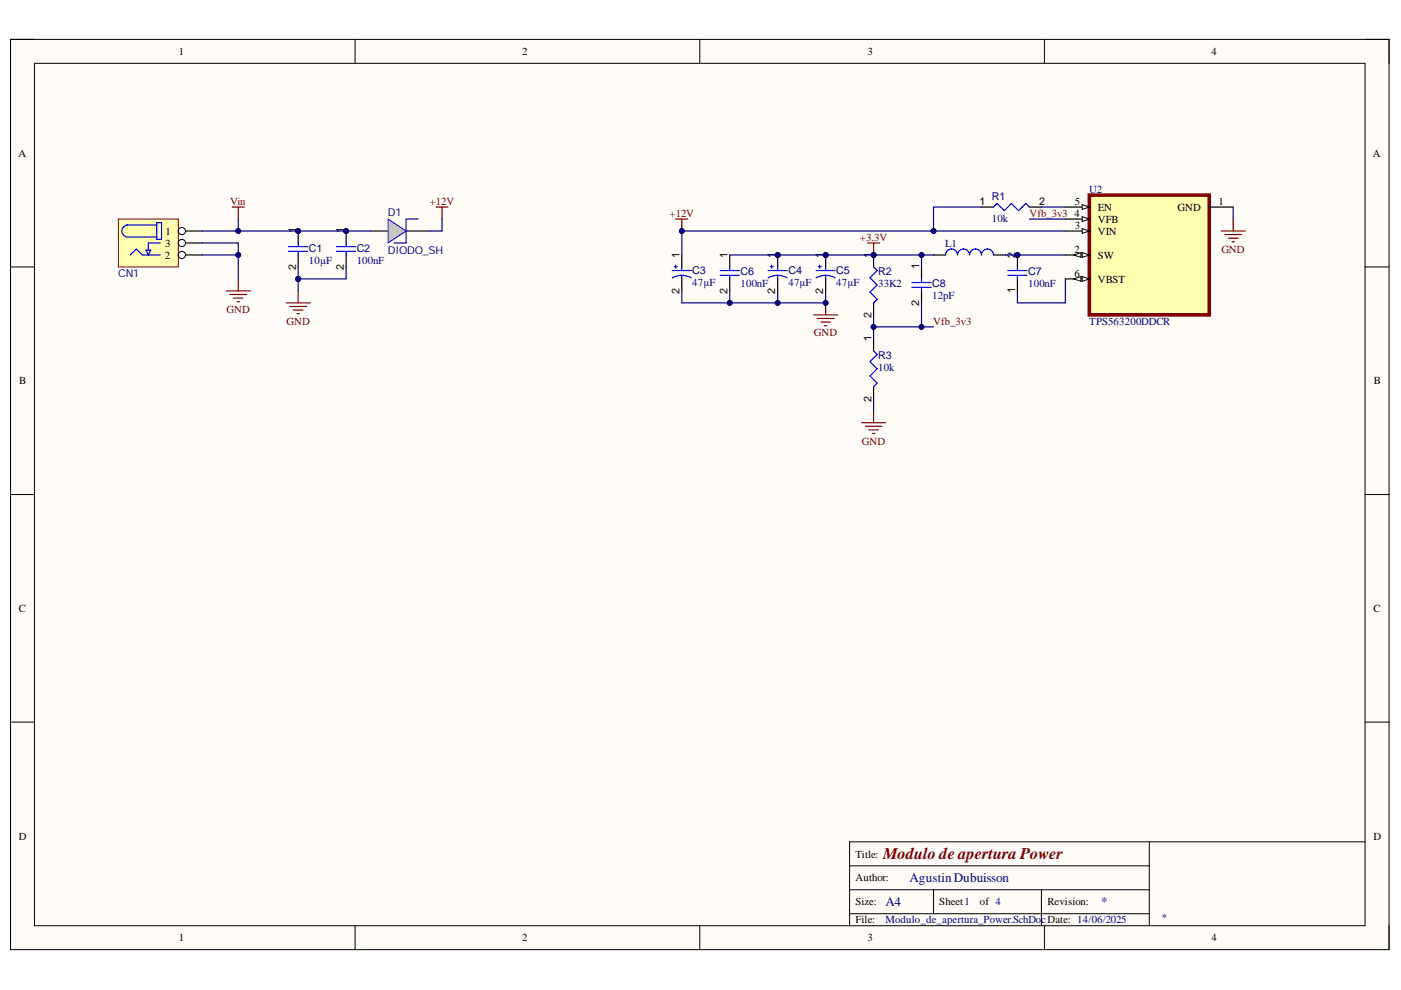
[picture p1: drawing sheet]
<svg xmlns="http://www.w3.org/2000/svg" width="297mm" height="210mm" viewBox="0 0 297 210" stroke-linecap="round" stroke-linejoin="round" font-family="sans-serif">
<defs><g id="words">
<text font-size="3.5" fill="#800000" x="187.2" y="182.1">Modulo de apertura Power</text>
<g font-size="2.8" fill="#000080">
<text x="192.8" y="187.1">AgustinDubuisson</text>
<text x="187.7" y="192.1">A4</text>
<text x="233.5" y="192.1">*</text>
</g>
<g font-size="2.3">
<text x="37.9" y="11.7">1</text>
<text x="110.7" y="11.7">2</text>
<text x="183.9" y="11.7">3</text>
<text x="256.8" y="11.7">4</text>
<text x="3.9" y="33.3">A</text>
<text x="291.1" y="33.3">A</text>
<text x="207.7" y="43.4">1</text>
<text x="220.3" y="43.4">2</text>
<text x="227.8" y="46">4</text>
<text x="227.9" y="43.4">5</text>
<text x="232.7" y="44.7">EN</text>
<text x="232.7" y="47.2">VFB</text>
<text x="249.6" y="44.7">GND</text>
<text x="258.4" y="43.4">1</text>
<text x="35" y="52.3">3</text>
<text x="35.1" y="49.8">1</text>
<text x="62.8" y="49.4" transform="rotate(-90 62.8 49.4)">1</text>
<text x="72.9" y="49.4" transform="rotate(-90 72.9 49.4)">1</text>
<text x="227.8" y="53.6">2</text>
<text x="227.9" y="48.5">3</text>
<text x="232.7" y="49.8">VIN</text>
<text x="34.9" y="54.9">2</text>
<text x="62.8" y="57.2" transform="rotate(-90 62.8 57.2)">2</text>
<text x="72.9" y="57.2" transform="rotate(-90 72.9 57.2)">2</text>
<text x="144.1" y="54.6" transform="rotate(-90 144.1 54.6)">1</text>
<text x="154.2" y="54.6" transform="rotate(-90 154.2 54.6)">1</text>
<text x="164.4" y="54.6" transform="rotate(-90 164.4 54.6)">1</text>
<text x="174.5" y="54.6" transform="rotate(-90 174.5 54.6)">1</text>
<text x="184.8" y="54.6" transform="rotate(-90 184.8 54.6)">1</text>
<text x="194.9" y="57.1" transform="rotate(-90 194.9 57.1)">1</text>
<text x="215.2" y="54.6" transform="rotate(-90 215.2 54.6)">2</text>
<text x="227.8" y="58.7">6</text>
<text x="232.7" y="54.9">SW</text>
<text x="232.7" y="59.9">VBST</text>
<text x="144.1" y="62.3" transform="rotate(-90 144.1 62.3)">2</text>
<text x="154.2" y="62.3" transform="rotate(-90 154.2 62.3)">2</text>
<text x="164.4" y="62.3" transform="rotate(-90 164.4 62.3)">2</text>
<text x="174.5" y="62.3" transform="rotate(-90 174.5 62.3)">2</text>
<text x="194.9" y="64.8" transform="rotate(-90 194.9 64.8)">2</text>
<text x="215.2" y="62" transform="rotate(-90 215.2 62)">1</text>
<text x="184.8" y="67.4" transform="rotate(-90 184.8 67.4)">2</text>
<text x="184.8" y="72.4" transform="rotate(-90 184.8 72.4)">1</text>
<text x="4.1" y="81.5">B</text>
<text x="291.3" y="81.5">B</text>
<text x="184.8" y="85.2" transform="rotate(-90 184.8 85.2)">2</text>
<text x="4" y="129.7">C</text>
<text x="291.2" y="129.7">C</text>
<text x="4" y="178">D</text>
<text x="291.2" y="178">D</text>
<text x="181.4" y="181.8">Title:</text>
<text x="181.4" y="192">Size:</text>
<text x="181.4" y="186.9">Author:</text>
<text x="199.1" y="192">Sheet1</text>
<text x="207.8" y="192">of 4</text>
<text x="222.1" y="192">Revision:</text>
<text x="181.4" y="195.8">File:</text>
<text x="37.9" y="199.6">1</text>
<text x="110.7" y="199.6">2</text>
<text x="183.9" y="199.6">3</text>
<text x="256.8" y="199.6">4</text>
</g>
<g font-size="2.3" fill="#000080">
<text x="231" y="40.9">U2</text>
<text x="82.2" y="45.7">D1</text>
<text x="210.3" y="47">10k</text>
<text x="210.3" y="42.4">R1</text>
<text x="65.5" y="53.3">C1</text>
<text x="75.6" y="53.3">C2</text>
<text x="82.2" y="53.8">DIODO_SH</text>
<text x="200.4" y="52.3">L1</text>
<text x="25" y="58.7">CN1</text>
<text x="65.5" y="55.9">10µF</text>
<text x="75.6" y="55.9">100nF</text>
<text x="146.8" y="58.1">C3</text>
<text x="157" y="58.4">C6</text>
<text x="167.2" y="58.1">C4</text>
<text x="177.3" y="58.1">C5</text>
<text x="186.2" y="58.4">R2</text>
<text x="218" y="58.4">C7</text>
<text x="146.8" y="60.6">47µF</text>
<text x="157" y="60.9">100nF</text>
<text x="167.2" y="60.6">47µF</text>
<text x="177.3" y="60.6">47µF</text>
<text x="186.2" y="60.9">33K2</text>
<text x="197.6" y="63.5">12pF</text>
<text x="197.6" y="60.9">C8</text>
<text x="218" y="60.9">100nF</text>
<text x="231" y="68.8">TPS563200DDCR</text>
<text x="186.2" y="76.2">R3</text>
<text x="186.2" y="78.7">10k</text>
<text x="187.7" y="195.8">Modulo_de_apertura_Power.SchDocDate: 14/06/2025</text>
<text x="246.2" y="195.3">*</text>
</g>
<g font-size="2.3" fill="#800000">
<text x="48.8" y="43.4">Vin</text>
<text x="91.1" y="43.4">+12V</text>
<text x="142" y="46">+12V</text>
<text x="218.3" y="46">Vfb_3v3</text>
<text x="182.3" y="51.1">+3.3V</text>
<text x="259" y="53.6">GND</text>
<text x="48.1" y="66.3">GND</text>
<text x="60.7" y="68.8">GND</text>
<text x="172.6" y="71.3">GND</text>
<text x="197.9" y="68.8">Vfb_3v3</text>
<text x="182.7" y="94.2">GND</text>
</g>
</g></defs>
<path d="M2.2 8.4h292.3v192.9h-292.3z" fill-rule="evenodd" fill="#fffcf8"/>
<path d="M2.2 8.4h292.3v192.9h-292.3z" fill="none" stroke="#000" stroke-width=".21"/>
<path d="M7.3 13.4h282.1v182.9h-282.1z" fill-rule="evenodd" fill="#fffcf8"/>
<g fill="none" stroke="#000" stroke-width=".21">
<path d="M2.2 8.3h5.1M7.3 13.4h282.1v182.9h-282.1zM75.3 8.3v5.1M148.4 8.3v5.1M221.4 8.4v5M289.4 8.4h5.1v5M2.2 56.6h5.1M289.4 56.6h5.1M2.2 104.9h5.1M289.4 104.9h5.1M2.2 153.1h5.1M289.4 153.1h5.1"/>
<path d="M243.7 178.5v17.8M289.4 178.5h-109.3v17.8M75.3 196.3v5M148.4 196.3v5M180.1 188.7h63.6M180.1 193.7h63.6M180.1 183.6h63.6M197.9 188.7v5M220.8 188.7v7.6M221.4 196.3v5M294.5 196.3v5"/>
</g>
<path d="M231 41.4h25.4v25.4h-25.4z" fill-rule="evenodd" fill="#ffffb0"/>
<path d="M231 41.4h25.4v25.4h-25.4z" fill="none" stroke="#800000" stroke-width=".76"/>
<path d="M225.9 43.9h5.1" fill="none" stroke="#000" stroke-width=".25"/>
<path d="M229.4 43.4l1.6 .5-1.6 .5z" fill="#f8fcff"/>
<path d="M229.4 43.4l1.6 .5-1.6 .5z" fill="none" stroke="#000" stroke-width=".21"/>
<path d="M225.9 46.4h5.1" fill="none" stroke="#000" stroke-width=".25"/>
<path d="M229.4 45.9l1.6 .5-1.6 .6z" fill="#f8fcff"/>
<path d="M229.4 45.9l1.6 .5-1.6 .6z" fill="none" stroke="#000" stroke-width=".21"/>
<path d="M225.9 49h5.1" fill="none" stroke="#000" stroke-width=".25"/>
<path d="M229.4 48.5l1.6 .5-1.6 .5z" fill="#f8fcff"/>
<path d="M229.4 48.5l1.6 .5-1.6 .5z" fill="none" stroke="#000" stroke-width=".21"/>
<path d="M225.9 54.1h5.1" fill="none" stroke="#000" stroke-width=".25"/>
<path d="M229.4 53.6l1.6 .5-1.6 .5z" fill="#f8fcff"/>
<path d="M229.4 53.6l1.6 .5-1.6 .5z" fill="none" stroke="#000" stroke-width=".21"/>
<path d="M227.7 54.1l1.5-.5v1z" fill="#f8fcff"/>
<path d="M227.7 54.1l1.5-.5v1z" fill="none" stroke="#000" stroke-width=".21"/>
<path d="M225.9 59.1h5.1" fill="none" stroke="#000" stroke-width=".25"/>
<path d="M229.4 58.6l1.6 .5-1.6 .6z" fill="#f8fcff"/>
<path d="M229.4 58.6l1.6 .5-1.6 .6z" fill="none" stroke="#000" stroke-width=".21"/>
<path d="M227.7 59.1l1.5-.5v1.1z" fill="#f8fcff"/>
<path d="M227.7 59.1l1.5-.5v1.1z" fill="none" stroke="#000" stroke-width=".21"/>
<path d="M256.4 43.9h5.1" fill="none" stroke="#000" stroke-width=".25"/>
<circle cx="215.7" cy="54.1" r=".51" fill="#000080"/>
<circle cx="215.7" cy="54.1" r=".51" fill="none" stroke="#000080" stroke-width=".21"/>
<path d="M215.7 54.1v2.5M215.7 59.1v2.6" fill="none" stroke="#000" stroke-width=".25"/>
<circle cx="215.7" cy="54.1" r=".51" fill="#000080"/>
<circle cx="215.7" cy="54.1" r=".51" fill="none" stroke="#000080" stroke-width=".21"/>
<path d="M142.5 57.4h4.1M143 56.5h.6M143.3 56.2v.7M144.6 58.4l-1.3 .2-.8 .3M144.6 58.4l1.2 .2 .8 .3M144.6 56.6v.8M144.6 58.4v.7M210.6 43.9l.8-.8 1.5 1.6 1.5-1.6 1.6 1.6 1.5-1.6 .8 .8M213.7 57.4h4M213.7 58.4h4M215.7 56.6v.8M215.7 58.4v.7" fill="none" stroke="#00f" stroke-width=".25"/>
<path d="M144.6 54.1v2.5M144.6 59.1v2.6M208.1 43.9h2.5M218.3 43.9h2.5" fill="none" stroke="#000" stroke-width=".25"/>
<circle cx="175.1" cy="54.1" r=".51" fill="#000080"/>
<circle cx="175.1" cy="54.1" r=".51" fill="none" stroke="#000080" stroke-width=".21"/>
<path d="M175.1 54.1v2.5" fill="none" stroke="#000" stroke-width=".25"/>
<circle cx="175.1" cy="54.1" r=".51" fill="#000080"/>
<circle cx="175.1" cy="54.1" r=".51" fill="none" stroke="#000080" stroke-width=".21"/>
<path d="M175.1 59.1v2.6M197.9 54.1h2.6M210.6 54.1h2.6" fill="none" stroke="#000" stroke-width=".25"/>
<path d="M173 57.4h4.1M173.5 56.5h.6M173.8 56.2v.7M175.1 58.4l-.9 .1-1.2 .4M175.1 58.4l.8 .1 1.2 .4M175.1 56.6v.8M175.1 58.4v.7M200.5 54.1a1.27 1.27 0 0 1 1.2-1.3 1.27 1.27 0 0 1 1.3 1.3 1.27 1.27 0 0 1 1.3-1.3 1.27 1.27 0 0 1 1.3 1.3 1.27 1.27 0 0 1 1.2-1.3 1.27 1.27 0 0 1 1.3 1.3 1.27 1.27 0 0 1 1.3-1.3 1.27 1.27 0 0 1 1.2 1.3" fill="none" stroke="#00f" stroke-width=".25"/>
<circle cx="164.9" cy="54.1" r=".51" fill="#000080"/>
<circle cx="164.9" cy="54.1" r=".51" fill="none" stroke="#000080" stroke-width=".21"/>
<path d="M164.9 54.1v2.5" fill="none" stroke="#000" stroke-width=".25"/>
<circle cx="164.9" cy="54.1" r=".51" fill="#000080"/>
<circle cx="164.9" cy="54.1" r=".51" fill="none" stroke="#000080" stroke-width=".21"/>
<path d="M154.7 54.1v2.5M154.7 59.1v2.6M164.9 59.1v2.6" fill="none" stroke="#000" stroke-width=".25"/>
<path d="M152.7 57.4h4M152.7 58.4h4M154.7 56.6v.8M154.7 58.4v.7M162.9 57.4h4M163.3 56.5h.6M163.6 56.2v.7M164.9 58.4l-1.3 .2-.7 .3M164.9 58.4l1.2 .2 .8 .3M164.9 56.6v.8M164.9 58.4v.7" fill="none" stroke="#00f" stroke-width=".25"/>
<path d="M172.5 66.8h5.1M173.3 67.5h3.5M174 68.3h2.1M174.8 69h.5M175.1 64.2v2.6" fill="none" stroke="#800000" stroke-width=".25"/>
<circle cx="175.1" cy="64.2" r=".51" fill="#000080"/>
<circle cx="175.1" cy="64.2" r=".51" fill="none" stroke="#000080" stroke-width=".21"/>
<circle cx="185.2" cy="54.1" r=".51" fill="#000080"/>
<circle cx="185.2" cy="54.1" r=".51" fill="none" stroke="#000080" stroke-width=".21"/>
<path d="M185.2 54.1v2.5M185.2 64.2v2.6" fill="none" stroke="#000" stroke-width=".25"/>
<circle cx="185.2" cy="54.1" r=".51" fill="#000080"/>
<circle cx="185.2" cy="54.1" r=".51" fill="none" stroke="#000080" stroke-width=".21"/>
<path d="M185.2 56.6l.8 .8-1.5 1.5 1.5 1.5-1.5 1.5 1.5 1.6-.8 .7M193.3 59.9h4.1M195.4 59.1v.8M185.2 74.4l.8 .7-1.5 1.6 1.5 1.5-1.5 1.5 1.5 1.5-.8 .8M193.3 60.9h4.1M195.4 60.9v.8" fill="none" stroke="#00f" stroke-width=".25"/>
<path d="M195.4 56.6v2.5M185.2 71.8v2.6M195.4 61.7v2.5M185.2 82v2.5" fill="none" stroke="#000" stroke-width=".25"/>
<path d="M183.9 51.5h2.6M185.2 51.5v2.6M258.9 49h5.1M259.7 49.7h3.5M260.4 50.5h2.1M261.2 51.3h.5M261.5 46.4v2.6M182.7 89.6h5.1M183.4 90.4h3.6M184.2 91.1h2M185 91.9h.5M185.2 87.1v2.5" fill="none" stroke="#800000" stroke-width=".25"/>
<circle cx="185.2" cy="54.1" r=".51" fill="#000080"/>
<circle cx="185.2" cy="54.1" r=".51" fill="none" stroke="#000080" stroke-width=".21"/>
<path d="M143.3 46.4h2.5M144.6 46.4v2.6" fill="none" stroke="#800000" stroke-width=".25"/>
<circle cx="144.6" cy="49" r=".51" fill="#000080"/>
<circle cx="144.6" cy="49" r=".51" fill="none" stroke="#000080" stroke-width=".21"/>
<path d="M25.1 46.4h12.7v10.2h-12.7z" fill-rule="evenodd" fill="#ffffb0"/>
<path d="M25.1 46.4h12.7v10.2h-12.7z" fill="none" stroke="#800000" stroke-width=".21"/>
<path d="M37.8 49h5.1" fill="none" stroke="#000" stroke-width=".25"/>
<circle cx="38.6" cy="49" r=".76" fill="#f8fcff"/>
<circle cx="38.6" cy="49" r=".76" fill="none" stroke="#000" stroke-width=".21"/>
<path d="M37.8 54.1h5.1" fill="none" stroke="#000" stroke-width=".25"/>
<circle cx="38.6" cy="54.1" r=".76" fill="#f8fcff"/>
<circle cx="38.6" cy="54.1" r=".76" fill="none" stroke="#000" stroke-width=".21"/>
<path d="M37.8 51.5h5.1" fill="none" stroke="#000" stroke-width=".25"/>
<circle cx="38.6" cy="51.5" r=".76" fill="#f8fcff"/>
<circle cx="38.6" cy="51.5" r=".76" fill="none" stroke="#000" stroke-width=".21"/>
<path d="M26.9 50.2h6.3M26.9 47.7h6.3M27 47.7a1.29 1.29 0 0 0-1.2 1.2 1.29 1.29 0 0 0 1 1.3M27.6 54.1l1.3-1.3 1.3 1.3h3.8M30.9 53h1.1l-.5 1.1zM33.2 47.2h1v3.6h-1zM34 51.5h-2.5v1.5" fill="none" stroke="#00f" stroke-width=".25"/>
<path d="M49.2 43.9h2.6M50.5 43.9v2.5" fill="none" stroke="#800000" stroke-width=".25"/>
<path d="M78.5 49h3.8" fill="none" stroke="#000" stroke-width=".25"/>
<path d="M82.3 46.4l3.8 2.6-3.8 2.5z" fill="#c0c0c0"/>
<path d="M82.3 46.4l3.8 2.6-3.8 2.5z" fill="none" stroke="#00f" stroke-width=".21"/>
<path d="M86.1 49h5.1" fill="none" stroke="#000" stroke-width=".25"/>
<path d="M88.6 46.4h-2.5v5.1h-2.5" fill="none" stroke="#00f" stroke-width=".25"/>
<path d="M50.5 59.1v2.6M92.4 43.9h2.6M93.7 43.9v2.5M48 61.7h5.1M48.7 62.4h3.6M49.5 63.2h2M50.3 64h.5" fill="none" stroke="#800000" stroke-width=".25"/>
<circle cx="63.2" cy="49" r=".51" fill="#000080"/>
<circle cx="63.2" cy="49" r=".51" fill="none" stroke="#000080" stroke-width=".21"/>
<path d="M63.2 49v2.5" fill="none" stroke="#000" stroke-width=".25"/>
<circle cx="63.2" cy="49" r=".51" fill="#000080"/>
<circle cx="63.2" cy="49" r=".51" fill="none" stroke="#000080" stroke-width=".21"/>
<path d="M63.2 54.1v2.5" fill="none" stroke="#000" stroke-width=".25"/>
<path d="M61.2 53.3h4.1M61.2 52.3h4.1M63.2 51.5v.8M63.2 53.3v.8" fill="none" stroke="#00f" stroke-width=".25"/>
<circle cx="73.4" cy="49" r=".51" fill="#000080"/>
<circle cx="73.4" cy="49" r=".51" fill="none" stroke="#000080" stroke-width=".21"/>
<path d="M73.4 49v2.5" fill="none" stroke="#000" stroke-width=".25"/>
<circle cx="73.4" cy="49" r=".51" fill="#000080"/>
<circle cx="73.4" cy="49" r=".51" fill="none" stroke="#000080" stroke-width=".21"/>
<path d="M73.4 54.1v2.5" fill="none" stroke="#000" stroke-width=".25"/>
<path d="M71.4 53.3h4M71.4 52.3h4M73.4 51.5v.8M73.4 53.3v.8" fill="none" stroke="#00f" stroke-width=".25"/>
<path d="M60.7 64.2h5.1M61.4 65h3.6M62.2 65.7h2M63 66.5h.5M63.2 61.7v2.5" fill="none" stroke="#800000" stroke-width=".25"/>
<path d="M213.2 54.1h12.7" fill="none" stroke="#000080" stroke-width=".25"/>
<circle cx="215.7" cy="54.1" r=".51" fill="#000080"/>
<circle cx="215.7" cy="54.1" r=".51" fill="none" stroke="#000080" stroke-width=".21"/>
<path d="M164.9 54.1h10.2" fill="none" stroke="#000080" stroke-width=".25"/>
<circle cx="164.9" cy="54.1" r=".51" fill="#000080"/>
<circle cx="164.9" cy="54.1" r=".51" fill="none" stroke="#000080" stroke-width=".21"/>
<circle cx="175.1" cy="54.1" r=".51" fill="#000080"/>
<circle cx="175.1" cy="54.1" r=".51" fill="none" stroke="#000080" stroke-width=".21"/>
<path d="M154.7 54.1h10.2" fill="none" stroke="#000080" stroke-width=".25"/>
<circle cx="164.9" cy="54.1" r=".51" fill="#000080"/>
<circle cx="164.9" cy="54.1" r=".51" fill="none" stroke="#000080" stroke-width=".21"/>
<path d="M208.1 43.9h-10.2v5.1M220.8 43.9h5.1" fill="none" stroke="#000080" stroke-width=".25"/>
<circle cx="197.9" cy="49" r=".51" fill="#000080"/>
<circle cx="197.9" cy="49" r=".51" fill="none" stroke="#000080" stroke-width=".21"/>
<path d="M175.1 54.1h22.8M225.9 59.1v5.1h-10.2v-2.5" fill="none" stroke="#000080" stroke-width=".25"/>
<circle cx="175.1" cy="54.1" r=".51" fill="#000080"/>
<circle cx="175.1" cy="54.1" r=".51" fill="none" stroke="#000080" stroke-width=".21"/>
<circle cx="185.2" cy="54.1" r=".51" fill="#000080"/>
<circle cx="185.2" cy="54.1" r=".51" fill="none" stroke="#000080" stroke-width=".21"/>
<circle cx="195.4" cy="54.1" r=".51" fill="#000080"/>
<circle cx="195.4" cy="54.1" r=".51" fill="none" stroke="#000080" stroke-width=".21"/>
<path d="M225.9 49h-81.3v5.1" fill="none" stroke="#000080" stroke-width=".25"/>
<circle cx="144.6" cy="49" r=".51" fill="#000080"/>
<circle cx="144.6" cy="49" r=".51" fill="none" stroke="#000080" stroke-width=".21"/>
<circle cx="197.9" cy="49" r=".51" fill="#000080"/>
<circle cx="197.9" cy="49" r=".51" fill="none" stroke="#000080" stroke-width=".21"/>
<path d="M218.3 46.4h7.6M185.2 69.3v2.5M185.2 84.5v2.6" fill="none" stroke="#000080" stroke-width=".25"/>
<circle cx="185.2" cy="69.3" r=".51" fill="#000080"/>
<circle cx="185.2" cy="69.3" r=".51" fill="none" stroke="#000080" stroke-width=".21"/>
<path d="M185.2 66.8v2.5h12.7" fill="none" stroke="#000080" stroke-width=".25"/>
<circle cx="185.2" cy="69.3" r=".51" fill="#000080"/>
<circle cx="185.2" cy="69.3" r=".51" fill="none" stroke="#000080" stroke-width=".21"/>
<circle cx="195.4" cy="69.3" r=".51" fill="#000080"/>
<circle cx="195.4" cy="69.3" r=".51" fill="none" stroke="#000080" stroke-width=".21"/>
<path d="M195.4 64.2v5.1" fill="none" stroke="#000080" stroke-width=".25"/>
<circle cx="195.4" cy="69.3" r=".51" fill="#000080"/>
<circle cx="195.4" cy="69.3" r=".51" fill="none" stroke="#000080" stroke-width=".21"/>
<path d="M195.4 54.1v2.5" fill="none" stroke="#000080" stroke-width=".25"/>
<circle cx="195.4" cy="54.1" r=".51" fill="#000080"/>
<circle cx="195.4" cy="54.1" r=".51" fill="none" stroke="#000080" stroke-width=".21"/>
<path d="M144.6 61.7v2.5h30.5v-2.5" fill="none" stroke="#000080" stroke-width=".25"/>
<circle cx="175.1" cy="64.2" r=".51" fill="#000080"/>
<circle cx="175.1" cy="64.2" r=".51" fill="none" stroke="#000080" stroke-width=".21"/>
<circle cx="164.9" cy="64.2" r=".51" fill="#000080"/>
<circle cx="164.9" cy="64.2" r=".51" fill="none" stroke="#000080" stroke-width=".21"/>
<circle cx="154.7" cy="64.2" r=".51" fill="#000080"/>
<circle cx="154.7" cy="64.2" r=".51" fill="none" stroke="#000080" stroke-width=".21"/>
<path d="M154.7 61.7v2.5" fill="none" stroke="#000080" stroke-width=".25"/>
<circle cx="154.7" cy="64.2" r=".51" fill="#000080"/>
<circle cx="154.7" cy="64.2" r=".51" fill="none" stroke="#000080" stroke-width=".21"/>
<path d="M164.9 61.7v2.5" fill="none" stroke="#000080" stroke-width=".25"/>
<circle cx="164.9" cy="64.2" r=".51" fill="#000080"/>
<circle cx="164.9" cy="64.2" r=".51" fill="none" stroke="#000080" stroke-width=".21"/>
<path d="M42.9 49h35.6M261.5 43.9v2.5" fill="none" stroke="#000080" stroke-width=".25"/>
<circle cx="50.5" cy="49" r=".51" fill="#000080"/>
<circle cx="50.5" cy="49" r=".51" fill="none" stroke="#000080" stroke-width=".21"/>
<circle cx="63.2" cy="49" r=".51" fill="#000080"/>
<circle cx="63.2" cy="49" r=".51" fill="none" stroke="#000080" stroke-width=".21"/>
<circle cx="73.4" cy="49" r=".51" fill="#000080"/>
<circle cx="73.4" cy="49" r=".51" fill="none" stroke="#000080" stroke-width=".21"/>
<path d="M50.5 46.4v2.6" fill="none" stroke="#000080" stroke-width=".25"/>
<circle cx="50.5" cy="49" r=".51" fill="#000080"/>
<circle cx="50.5" cy="49" r=".51" fill="none" stroke="#000080" stroke-width=".21"/>
<path d="M42.9 51.5h7.6v7.6M93.7 46.4v2.6h-2.5" fill="none" stroke="#000080" stroke-width=".25"/>
<circle cx="50.5" cy="54.1" r=".51" fill="#000080"/>
<circle cx="50.5" cy="54.1" r=".51" fill="none" stroke="#000080" stroke-width=".21"/>
<path d="M42.9 54.1h7.6" fill="none" stroke="#000080" stroke-width=".25"/>
<circle cx="50.5" cy="54.1" r=".51" fill="#000080"/>
<circle cx="50.5" cy="54.1" r=".51" fill="none" stroke="#000080" stroke-width=".21"/>
<path d="M63.2 56.6v2.5" fill="none" stroke="#000080" stroke-width=".25"/>
<circle cx="63.2" cy="59.1" r=".51" fill="#000080"/>
<circle cx="63.2" cy="59.1" r=".51" fill="none" stroke="#000080" stroke-width=".21"/>
<path d="M73.4 56.6v2.5h-10.2" fill="none" stroke="#000080" stroke-width=".25"/>
<circle cx="63.2" cy="59.1" r=".51" fill="#000080"/>
<circle cx="63.2" cy="59.1" r=".51" fill="none" stroke="#000080" stroke-width=".21"/>
<path d="M63.2 59.1v2.6" fill="none" stroke="#000080" stroke-width=".25"/>
<circle cx="63.2" cy="59.1" r=".51" fill="#000080"/>
<circle cx="63.2" cy="59.1" r=".51" fill="none" stroke="#000080" stroke-width=".21"/>
<use href="#words"/>
</svg>
